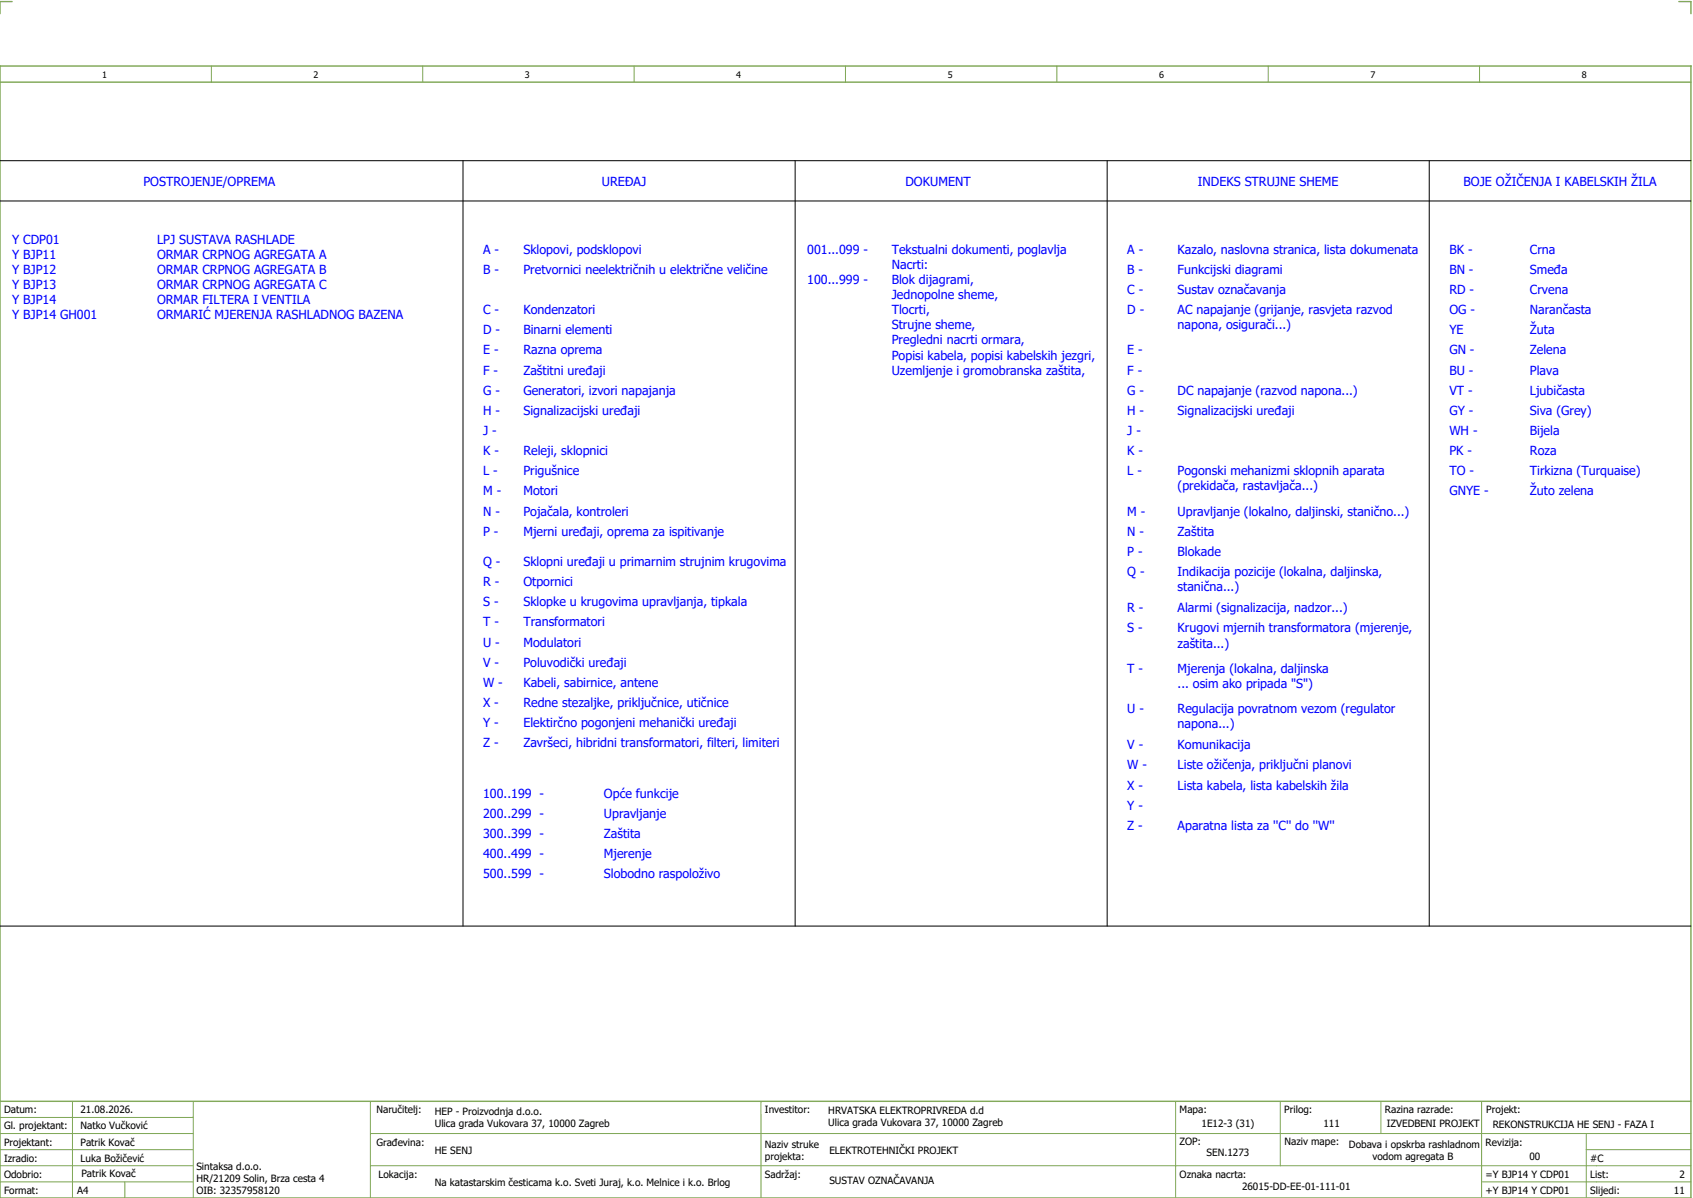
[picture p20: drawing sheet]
<svg xmlns="http://www.w3.org/2000/svg" width="421mm" height="297mm" viewBox="0 0 421 297" stroke-linecap="round" stroke-linejoin="round" font-family="sans-serif">
<defs><g id="words">
<g font-size="3.1" fill="#00f">
<text x="35.6" y="46.1">POSTROJENJE/OPREMA</text>
<text x="149.5" y="46.1">UREĐAJ</text>
<text x="224.9" y="46.1">DOKUMENT</text>
<text x="297.6" y="46.1">INDEKS STRUJNE SHEME</text>
<text x="363.5" y="46.1">BOJE OŽIČENJA I KABELSKIH ŽILA</text>
<text x="3" y="60.5">Y CDP01</text>
<text x="3" y="64.3">Y BJP11</text>
<text x="39" y="60.5">LPJ SUSTAVA RASHLADE</text>
<text x="39" y="64.3">ORMAR CRPNOG AGREGATA A</text>
<text x="120" y="63">A -</text>
<text x="130" y="63">Sklopovi, podsklopovi</text>
<text x="200.5" y="63">001...099 -</text>
<text x="221.5" y="63">Tekstualni dokumenti, poglavlja</text>
<text x="280" y="63">A -</text>
<text x="292.5" y="63">Kazalo, naslovna stranica, lista dokumenata</text>
<text x="360" y="63">BK -</text>
<text x="380" y="63">Crna</text>
<text x="3" y="68">Y BJP12</text>
<text x="3" y="71.8">Y BJP13</text>
<text x="39" y="68">ORMAR CRPNOG AGREGATA B</text>
<text x="39" y="71.8">ORMAR CRPNOG AGREGATA C</text>
<text x="120" y="68">B -</text>
<text x="130" y="68">Pretvornici neelektričnih u električne veličine</text>
<text x="200.5" y="70.5">100...999 -</text>
<text x="221.5" y="66.8">Nacrti:</text>
<text x="221.5" y="70.5">Blok dijagrami,</text>
<text x="280" y="68">B -</text>
<text x="292.5" y="68">Funkcijski diagrami</text>
<text x="360" y="68">BN -</text>
<text x="380" y="68">Smeđa</text>
<text x="3" y="75.5">Y BJP14</text>
<text x="39" y="75.5">ORMAR FILTERA I VENTILA</text>
<text x="221.5" y="74.3">Jednopolne sheme,</text>
<text x="280" y="73">C -</text>
<text x="292.5" y="73">Sustav označavanja</text>
<text x="360" y="73">RD -</text>
<text x="380" y="73">Crvena</text>
<text x="3" y="79.3">Y BJP14 GH001</text>
<text x="39" y="79.3">ORMARIĆ MJERENJA RASHLADNOG BAZENA</text>
<text x="120" y="78">C -</text>
<text x="120" y="83">D -</text>
<text x="130" y="78">Kondenzatori</text>
<text x="130" y="83">Binarni elementi</text>
<text x="221.5" y="78">Tlocrti,</text>
<text x="221.5" y="81.8">Strujne sheme,</text>
<text x="280" y="78">D -</text>
<text x="292.5" y="78">AC napajanje (grijanje, rasvjeta razvod</text>
<text x="292.5" y="81.8">napona, osigurači...)</text>
<text x="360" y="78">OG -</text>
<text x="360" y="83">YE</text>
<text x="380" y="78">Narančasta</text>
<text x="380" y="83">Žuta</text>
<text x="120" y="88">E -</text>
<text x="130" y="88">Razna oprema</text>
<text x="221.5" y="85.5">Pregledni nacrti ormara,</text>
<text x="221.5" y="89.3">Popisi kabela, popisi kabelskih jezgri,</text>
<text x="280" y="88">E -</text>
<text x="360" y="88">GN -</text>
<text x="380" y="88">Zelena</text>
<text x="120" y="93">F -</text>
<text x="130" y="93">Zaštitni uređaji</text>
<text x="221.5" y="93">Uzemljenje i gromobranska zaštita,</text>
<text x="280" y="93">F -</text>
<text x="360" y="93">BU -</text>
<text x="380" y="93">Plava</text>
<text x="120" y="98">G -</text>
<text x="130" y="98">Generatori, izvori napajanja</text>
<text x="280" y="98">G -</text>
<text x="292.5" y="98">DC napajanje (razvod napona...)</text>
<text x="360" y="98">VT -</text>
<text x="380" y="98">Ljubičasta</text>
<text x="120" y="103">H -</text>
<text x="130" y="103">Signalizacijski uređaji</text>
<text x="280" y="103">H -</text>
<text x="292.5" y="103">Signalizacijski uređaji</text>
<text x="360" y="103">GY -</text>
<text x="380" y="103">Siva (Grey)</text>
<text x="120" y="108">J -</text>
<text x="120" y="113">K -</text>
<text x="130" y="113">Releji, sklopnici</text>
<text x="280" y="108">J -</text>
<text x="280" y="113">K -</text>
<text x="360" y="108">WH -</text>
<text x="360" y="113">PK -</text>
<text x="380" y="108">Bijela</text>
<text x="380" y="113">Roza</text>
<text x="120" y="118">L -</text>
<text x="130" y="118">Prigušnice</text>
<text x="280" y="118">L -</text>
<text x="292.5" y="118">Pogonski mehanizmi sklopnih aparata</text>
<text x="360" y="118">TO -</text>
<text x="380" y="118">Tirkizna (Turquaise)</text>
<text x="120" y="123">M -</text>
<text x="130" y="123">Motori</text>
<text x="292.5" y="121.8">(prekidača, rastavljača...)</text>
<text x="360" y="123">GNYE -</text>
<text x="380" y="123">Žuto zelena</text>
<text x="120" y="128">N -</text>
<text x="130" y="128">Pojačala, kontroleri</text>
<text x="280" y="128">M -</text>
<text x="292.5" y="128">Upravljanje (lokalno, daljinski, stanično...)</text>
<text x="120" y="133">P -</text>
<text x="130" y="133">Mjerni uređaji, oprema za ispitivanje</text>
<text x="280" y="133">N -</text>
<text x="292.5" y="133">Zaštita</text>
<text x="120" y="140.5">Q -</text>
<text x="130" y="140.5">Sklopni uređaji u primarnim strujnim krugovima</text>
<text x="280" y="143">Q -</text>
<text x="280" y="138">P -</text>
<text x="292.5" y="143">Indikacija pozicije (lokalna, daljinska,</text>
<text x="292.5" y="138">Blokade</text>
<text x="120" y="145.5">R -</text>
<text x="130" y="145.5">Otpornici</text>
<text x="292.5" y="146.8">stanična...)</text>
<text x="120" y="150.5">S -</text>
<text x="120" y="155.5">T -</text>
<text x="130" y="150.5">Sklopke u krugovima upravljanja, tipkala</text>
<text x="130" y="155.5">Transformatori</text>
<text x="280" y="152">R -</text>
<text x="292.5" y="152">Alarmi (signalizacija, nadzor...)</text>
<text x="120" y="160.5">U -</text>
<text x="130" y="160.5">Modulatori</text>
<text x="280" y="157">S -</text>
<text x="292.5" y="157">Krugovi mjernih transformatora (mjerenje,</text>
<text x="292.5" y="160.8">zaštita...)</text>
<text x="120" y="165.5">V -</text>
<text x="130" y="165.5">Poluvodički uređaji</text>
<text x="280" y="167">T -</text>
<text x="292.5" y="167">Mjerenja (lokalna, daljinska</text>
<text x="120" y="170.5">W -</text>
<text x="130" y="170.5">Kabeli, sabirnice, antene</text>
<text x="292.5" y="170.8">... osim ako pripada &quot;S&quot;)</text>
<text x="120" y="175.5">X -</text>
<text x="130" y="175.5">Redne stezaljke, priključnice, utičnice</text>
<text x="280" y="177">U -</text>
<text x="292.5" y="177">Regulacija povratnom vezom (regulator</text>
<text x="120" y="180.5">Y -</text>
<text x="120" y="185.5">Z -</text>
<text x="130" y="180.5">Elektirčno pogonjeni mehanički uređaji</text>
<text x="130" y="185.5">Završeci, hibridni transformatori, filteri, limiteri</text>
<text x="292.5" y="180.8">napona...)</text>
<text x="280" y="186">V -</text>
<text x="280" y="191">W -</text>
<text x="292.5" y="186">Komunikacija</text>
<text x="292.5" y="191">Liste ožičenja, priključni planovi</text>
<text x="280" y="196">X -</text>
<text x="292.5" y="196">Lista kabela, lista kabelskih žila</text>
<text x="120" y="198">100..199 -</text>
<text x="120" y="203">200..299 -</text>
<text x="150" y="198">Opće funkcije</text>
<text x="150" y="203">Upravljanje</text>
<text x="280" y="201">Y -</text>
<text x="120" y="208">300..399 -</text>
<text x="150" y="208">Zaštita</text>
<text x="280" y="206">Z -</text>
<text x="292.5" y="206">Aparatna lista za ''C'' do ''W''</text>
<text x="120" y="213">400..499 -</text>
<text x="150" y="213">Mjerenje</text>
<text x="120" y="218">500..599 -</text>
<text x="150" y="218">Slobodno raspoloživo</text>
</g>
<g font-size="2.5">
<text x="1" y="276.4">Datum:</text>
<text x="1" y="280.4">Gl. projektant:</text>
<text x="20" y="276.4">21.08.2026.</text>
<text x="20" y="280.4">Natko Vučković</text>
<text x="93.5" y="276.4">Naručitelj:</text>
<text x="108" y="276.9">HEP - Proizvodnja d.o.o.</text>
<text x="108" y="279.9">Ulica grada Vukovara 37, 10000 Zagreb</text>
<text x="190" y="276.4">Investitor:</text>
<text x="205.7" y="276.6">HRVATSKA ELEKTROPRIVREDA d.d</text>
<text x="205.7" y="279.6">Ulica grada Vukovara 37, 10000 Zagreb</text>
<text x="293" y="276.4">Mapa:</text>
<text x="298.4" y="279.9">1E12-3 (31)</text>
<text x="319" y="276.4">Prilog:</text>
<text x="328.7" y="279.9">111</text>
<text x="344" y="276.4">Razina razrade:</text>
<text x="344.4" y="279.9">IZVEDBENI PROJEKT</text>
<text x="369.2" y="276.3">Projekt:</text>
<text x="370.8" y="279.9">REKONSTRUKCIJA HE SENJ - FAZA I</text>
<text x="1" y="284.4">Projektant:</text>
<text x="20" y="284.4">Patrik Kovač</text>
<text x="93.5" y="284.4">Građevina:</text>
<text x="108" y="286.4">HE SENJ</text>
<text x="190" y="284.9">Naziv struke</text>
<text x="190" y="287.9">projekta:</text>
<text x="206" y="286.5">ELEKTROTEHNIČKI PROJEKT</text>
<text x="293" y="284.3">ZOP:</text>
<text x="299.7" y="286.9">SEN.1273</text>
<text x="319" y="284.3">Naziv mape:</text>
<text x="335.1" y="285">Dobava i opskrba rashladnom</text>
<text x="340.9" y="288">vodom agregata B</text>
<text x="369" y="284.4">Revizija:</text>
<text x="379.9" y="287.9">00</text>
<text x="1" y="288.4">Izradio:</text>
<text x="1" y="292.4">Odobrio:</text>
<text x="20" y="288.4">Luka Božičević</text>
<text x="20.2" y="292.3">Patrik Kovač</text>
<text x="48.8" y="290.4">Sintaksa d.o.o.</text>
<text x="48.8" y="293.4">HR/21209 Solin, Brza cesta 4</text>
<text x="94" y="292.4">Lokacija:</text>
<text x="190" y="292.4">Sadržaj:</text>
<text x="206" y="293.9">SUSTAV OZNAČAVANJA</text>
<text x="293" y="292.4">Oznaka nacrta:</text>
<text x="369" y="292.4">=Y BJP14 Y CDP01</text>
<text x="395" y="292.4">List:</text>
<text x="395" y="288.4">#C</text>
<text x="417.1" y="292.4">2</text>
<text x="1" y="296.4">Format:</text>
<text x="19.2" y="296.4">A4</text>
<text x="48.8" y="296.4">OIB: 32357958120</text>
<text x="108" y="294.4">Na katastarskim česticama k.o. Sveti Juraj, k.o. Melnice i k.o. Brlog</text>
<text x="308.5" y="295.4">26015-DD-EE-01-111-01</text>
<text x="369" y="296.4">+Y BJP14 Y CDP01</text>
<text x="395" y="296.4">Slijedi:</text>
<text x="415.8" y="296.4">11</text>
</g>
<g font-size="2.2">
<text x="25.4" y="19.4">1</text>
<text x="77.9" y="19.4">2</text>
<text x="130.4" y="19.4">3</text>
<text x="182.9" y="19.4">4</text>
<text x="235.4" y="19.4">5</text>
<text x="287.9" y="19.4">6</text>
<text x="340.4" y="19.4">7</text>
<text x="392.9" y="19.4">8</text>
</g>
</g></defs>
<path d="M0 16.4h420v281h-420zM3 .4h-3v3M417 .4h3v3M0 20.4h420M0 273.4h420" fill="none" stroke="#7ca552" stroke-width=".35"/>
<g fill="none" stroke="#7ca552" stroke-width=".25">
<path d="M52.5 16.4v4M105 16.4v4M157.5 16.4v4M210 16.4v4M262.5 16.4v4M315 16.4v4M367.5 16.4v4M0 277.4h48M18 273.4v24M48 273.4v24M92 273.4v24M189 273.4v24"/>
<path d="M292 273.4v23.8M318 273.4v16M343 273.4v8M368 273.4v23.8M0 281.4h48M0 285.4h47.8M0 293.4h47.8M31 293.4v4M47.8 289.4h-47.8M92 281.4h328M92 289.4h328M368 293.4h52"/>
<path d="M394 285.4h26M394 281.4v15.8"/>
</g>
<path d="M0 39.9h420M115 39.9v190M197.5 39.9v190M275 39.9v190M355 39.9v190M0 49.9h420M0 229.9h420" fill="none" stroke="#000" stroke-width=".25"/>
<use href="#words"/>
</svg>
